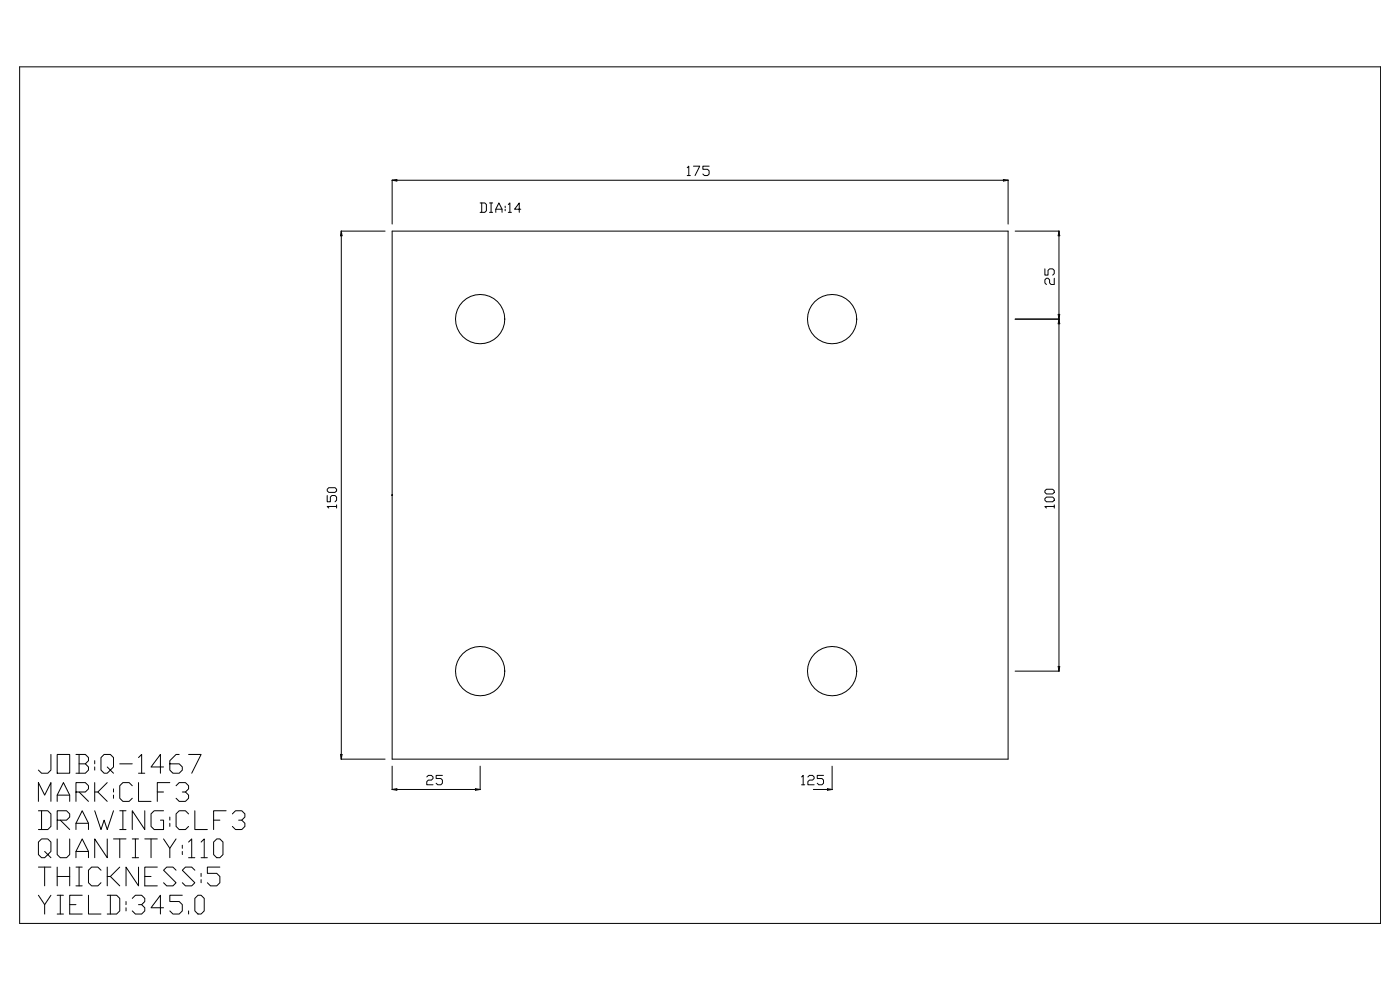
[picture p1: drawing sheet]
<svg xmlns="http://www.w3.org/2000/svg" width="420mm" height="297mm" viewBox="0 0 420 297" stroke-linecap="round" stroke-linejoin="round" font-family="sans-serif">
<g fill="none" stroke="#000" stroke-width=".3">
<path d="M5.9 20h408.1v256.9h-408.1zM117.6 54v13.2M117.6 54.1h184.7M117.6 54.1l1.4-.3v.5zM206.1 50.3l.5-.5v2.8M206.1 52.6h.9M208 49.8h1.8l-1.4 2.8M212.7 49.8h-1.9v1h1.4l.5 .4v1l-.5 .4h-.9l-.5-.4M300.9 53.8l1.4 .3-1.4 .2zM302.3 54v13.2M102.3 69.3h13.2M102.3 69.3v158.3"/>
<path d="M102.3 69.3l.3 1.4h-.5zM117.6 69.3h184.7v158.3h-184.7zM144 60.9h1.4l.5 .4v1.9l-.5 .5h-1.4M144.5 60.9v2.8M146.8 60.9h.9M146.8 63.7h.9M147.3 60.9v2.8M148.7 63.7v-1l.9-1.8 1 1.8v1M148.7 62.7h1.9M151.5 61.8v.5M151.5 62.7v.5M152.4 61.3l.5-.4v2.8"/>
<path d="M152.4 63.7h1M156.2 62.7h-1.9l1.4-1.8v2.8M304.4 69.3h13.2M317.6 69.3l.2 1.4h-.5zM317.6 69.3v131.9M304.4 95.7h13.2M313.4 80.6v1.9h.9v-1.4l.5-.5h.9l.5 .5v.9l-.5 .5M316.2 83.4v1.9h-1l-.4-.5v-.9l-.5-.5h-.5l-.4 .5v.9l.4 .5M317.3 94.3h.5l-.5 2.8h.5zM98.1 148.6v1.9h1v-1.4l.4-.5h1l.4 .5v.9l-.4 .5M98.6 146.2h1.9l.4 .5v.5l-.4 .4h-1.9l-.5-.4v-.5zM100.9 151.9h-2.8l.5 .4"/>
<path d="M100.9 151.4v.9M117.5 148.5h.2M117.7 148.5h-.1M313.4 149.5l.4-.4h1.9l.5 .4v.5l-.5 .5h-1.9l-.4-.5zM313.4 147.2l.4-.5h1.9l.5 .5v.4l-.5 .5h-1.9l-.4-.5zM316.2 151.9h-2.8l.4 .4M316.2 151.4v.9M317.3 199.8h.5l-.2 1.4zM304.4 201.2h13.2M15.3 226.2v4.7l-1 1h-1.8l-1-1M17.1 226.2h3.8v5.7h-3.8zM17.1 238.4h3.8"/>
<path d="M22.8 237.5h2.8l.9-1v-.9l-.9-.9h-2.8v5.6M22.8 226.2h2.8l.9 1v.9l-.9 .9M23.7 229h1.9l.9 1v.9l-.9 1h-2.8M23.7 226.2v5.7M23.7 237.5l2.8 2.8M28.4 228.1v.9M28.4 230v.9M28.4 234.7v5.6M29.3 237.5l2.9 2.8M32.2 234.7l-2.9 2.8h-.9M32.2 230l.9 .9-.9 1h-1l-.9-1v-3.7l.9-1h1.9l.9 1v2.8l-.9 .9 .9 1M34 236.5v1"/>
<path d="M34 238.4v1M35.9 229h3.8M39.7 235.6l-1-.9h-1.8l-1 .9v3.8l1 .9h1.8l1-.9M41.5 234.7v5.6h3.8M41.5 227.2l1-1v5.7M41.5 231.9h1.9M47.2 237.5h1.8M49 230h-3.7l2.8-3.8v5.7M50.9 234.7h-3.7v5.6M52.8 235.6l.9-.9h1.9l1 .9v.9l-1 1h-.9M53.7 226.2h-.9l-1.9 1.9v2.8l1 1h1.8l1-1v-.9l-1-1h-2.8M55.6 237.5l1 .9v1l-1 .9h-1.9l-.9-.9"/>
<path d="M56.6 226.2h3.7l-2.8 5.7M102.1 226.2h.5l-.3 1.4zM102.3 227.6h13.2M117.6 229.7v7.1M117.6 236.7l1.4-.2v.5zM117.6 236.7h26.4M128 233l.5-.5h.9l.5 .5v.4l-.5 .5h-.9l-.5 .5v.9h1.9M132.7 232.5h-1.9v.9h1.4l.5 .5v1l-.5 .4h-.9l-.5-.4M142.6 236.5l1.4 .2-1.4 .3zM144 229.7v7.1M240.4 233l.5-.5v2.8M240.4 235.3h.9"/>
<path d="M242.3 233l.4-.5h1l.5 .5v.4l-.5 .5h-1l-.4 .5v.9h1.9M243.9 236.7h5.6M247 232.5h-1.9v.9h1.4l.5 .5v1l-.5 .4h-.9l-.5-.4M248.1 236.5l1.4 .2-1.4 .3zM249.5 229.7v7.1M11.5 243.1h2.8l1 1v3.7l-1 .9h-2.8M11.5 240.3v-5.6l1.9 3.7 1.9-3.7v5.6M12.5 243.1v5.6M13.4 255.3l.9 1-.9 .9h-.9l-1-.9v-3.8l1-.9h1.8l1 .9v2.8l-1 1 1 .9M17.1 251.6v4.7l1 .9h1.9l.9-.9v-4.7M17.1 245.9h2.9l.9-.9v-.9l-.9-1h-2.9v5.6M17.1 240.3v-1.9l1.9-3.7 1.9 3.7v1.9"/>
<path d="M18.1 245.9l2.8 2.8M22.8 257.2v-1.9l1.9-3.7 1.8 3.7v1.9M22.8 248.7v-1.8l1.9-3.8 1.8 3.8v1.8M22.8 255.3h3.7M22.8 246.9h3.7M28.4 243.1l1.9 5.6 .9-2.8 1 2.8 1.8-5.6M32.2 251.6v5.6l-3.8-5.6v5.6M34 251.6h3.8M35.9 251.6v5.6M35.9 243.1h1.9M35.9 248.7h1.9M36.9 243.1v5.6"/>
<path d="M39.7 251.6h1.8M39.7 257.2h1.8M40.6 251.6v5.6M43.4 243.1v5.6l-3.7-5.6v5.6M43.4 251.6h3.8M45.3 251.6v5.6M49 251.6l1.9 2.8v2.8M49 243.1h-2.8l-.9 1v3.7l.9 .9h2.8v-2.8h-.9M50.9 245v.9M50.9 246.9v.9M52.8 251.6l-1.9 2.8M54.7 253.4v1"/>
<path d="M54.7 255.3v1M56.6 252.5l.9-.9v5.6M56.6 244.1l-1-1h-1.9l-.9 1v3.7l.9 .9h1.9l1-.9M56.6 257.2h1.8M58.4 243.1v5.6h3.8M60.3 252.5l.9-.9v5.6M60.3 257.2h1.9M64.1 252.5l.9-.9h.9l1 .9v3.8l-1 .9h-.9l-.9-.9zM64.1 245.9h1.8M67.8 243.1h-3.7v5.6M69.7 244.1l.9-1h1.9l.9 1v.9l-.9 .9h-.9M72.5 245.9l.9 1v.9l-.9 .9h-1.9l-.9-.9"/>
<path d="M11.5 268.4l1.9 2.9v2.8M11.5 260h3.8M13.4 260v5.6M15.3 268.4l-1.9 2.9M17.1 268.4h1.9M17.1 274.1h1.9M17.1 260v5.6M17.1 262.8h3.8M18.1 268.4v5.7M20.9 271.3h1.9M20.9 260v5.6M22.8 260h1.9"/>
<path d="M22.8 265.6h1.9M23.7 260v5.6M24.7 268.4h-3.8v5.7h3.8M26.5 268.4v5.7h3.8M30.3 260.9l-1-.9h-1.8l-1 .9v3.8l1 .9h1.8l1-.9M32.2 268.4h2.8l.9 1v3.7l-.9 1h-2.8M32.2 260v5.6M33.1 268.4v5.7M33.1 262.8l2.8 2.8M35.9 260l-2.8 2.8h-.9M37.8 270.3v1M37.8 272.2v.9"/>
<path d="M39.7 269.4l.9-1h1.9l.9 1v.9l-.9 1h-1M41.5 260v5.6l-3.7-5.6v5.6M42.5 271.3l.9 .9v.9l-.9 1h-1.9l-.9-1M43.4 262.8h1.9M47.2 260h-3.8v5.6h3.8M49 272.2h-3.7l2.8-3.8v5.7M52.8 260.9l-.9-.9h-1.9l-1 .9 3.8 3.8-.9 .9h-1.9l-1-.9M54.7 268.4h-3.8v1.9h2.8l1 1v1.8l-1 1h-1.8l-1-1M56.6 273.1v1M58.4 260.9l-.9-.9h-1.9l-.9 .9 3.7 3.8-.9 .9h-1.9l-.9-.9M59.4 268.4h.9l.9 1v3.7l-.9 1h-.9l-1-1v-3.7zM60.3 261.9v.9"/>
<path d="M60.3 263.8v.9M65.9 260h-3.7v1.9h2.8l.9 .9v1.9l-.9 .9h-1.9l-.9-.9"/>
<circle cx="144" cy="95.7" r="7.4"/>
<circle cx="249.5" cy="95.7" r="7.4"/>
<circle cx="117.6" cy="148.5" r=".11"/>
<circle cx="144" cy="201.2" r="7.4"/>
<circle cx="249.5" cy="201.2" r="7.4"/>
</g>
</svg>
